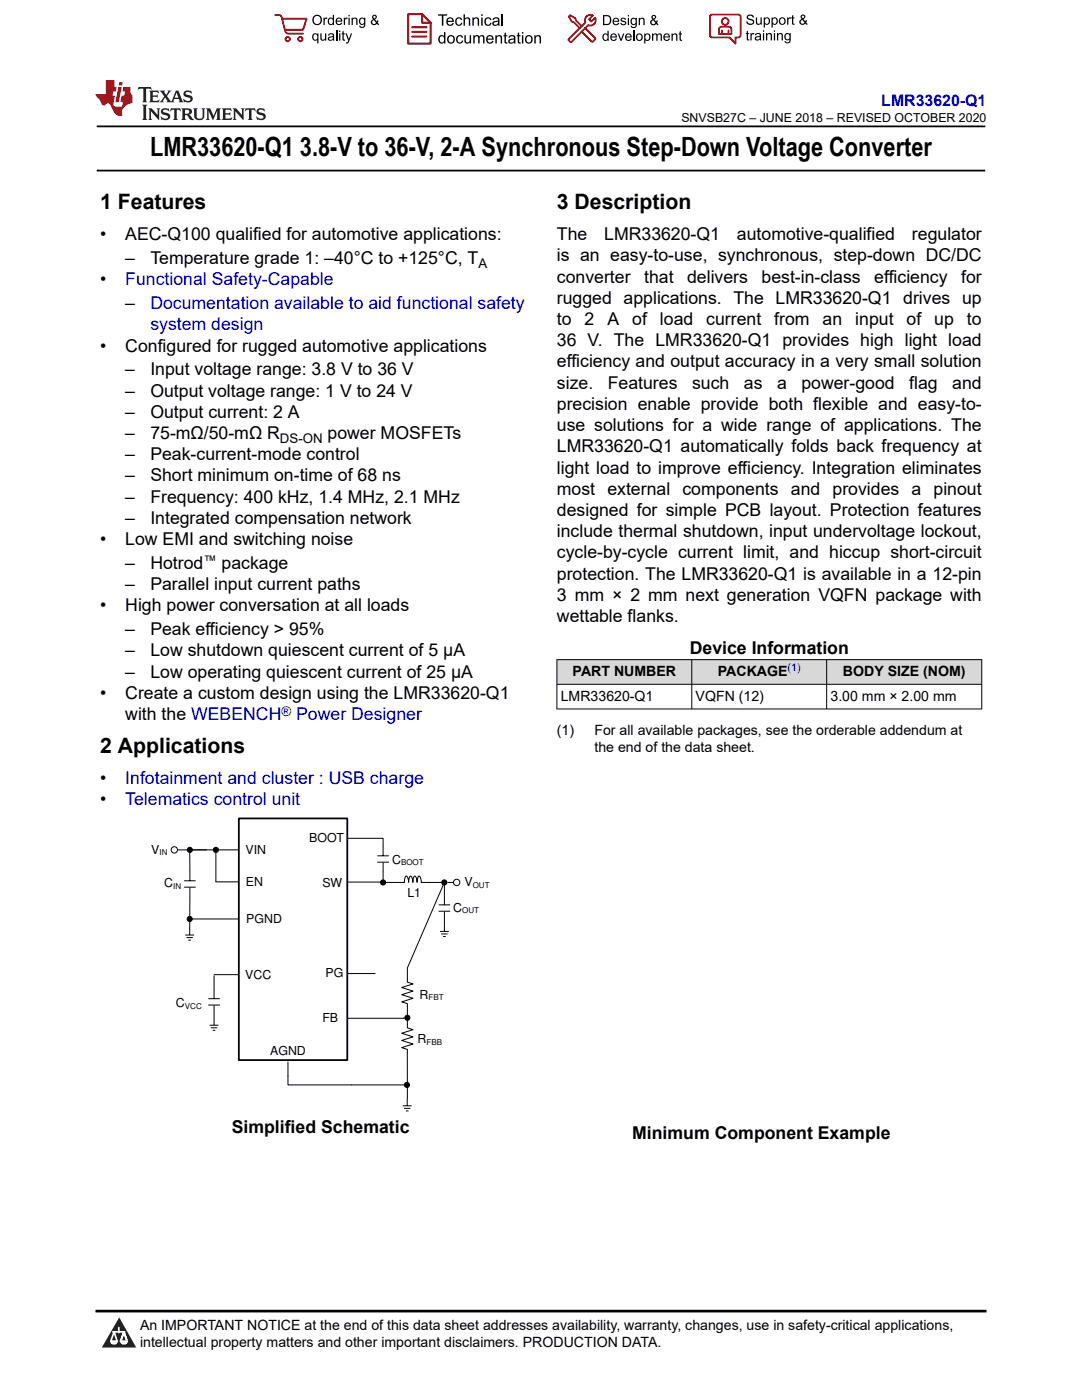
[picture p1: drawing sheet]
<svg xmlns="http://www.w3.org/2000/svg" width="216mm" height="279mm" viewBox="0 0 216 279" stroke-linecap="round" stroke-linejoin="round" font-family="sans-serif">
<defs><g id="words">
<g font-size="5.3">
<text x="29.9" y="31.2">LMR33620-Q1</text>
<text x="59.8" y="31.2">3.8-V to 36-V, 2-A Synchronous Step-Down Voltage Converter</text>
</g>
<g font-size="4.2">
<text x="20" y="41.8">1 Features</text>
<text x="111.1" y="41.8">3 Description</text>
<text x="20" y="150.3">2 Applications</text>
</g>
<g font-size="3.5">
<text x="20" y="47.9">•</text>
<text x="25" y="47.9">AEC-Q100 qualified for automotive applications:</text>
<text x="111.1" y="47.9">The</text>
<text x="120.6" y="47.9">LMR33620-Q1</text>
<text x="147" y="47.9">automotive-qualified</text>
<text x="182" y="47.9">regulator</text>
<text x="25" y="52.7">–</text>
<text x="30" y="52.7">Temperature grade 1: –40°C to +125°C, T</text>
<text x="111.1" y="52.2">is an easy-to-use, synchronous, step-down DC/DC</text>
<text x="20" y="56.9">•</text>
<text x="111.1" y="56.4">converter</text>
<text x="128.5" y="56.4">that</text>
<text x="137.1" y="56.4">delivers</text>
<text x="152" y="56.4">best-in-class</text>
<text x="174.4" y="56.4">efficiency</text>
<text x="191.8" y="56.4">for</text>
<text x="25" y="61.7">–</text>
<text x="111.1" y="60.6">rugged applications. The LMR33620-Q1 drives up</text>
<text x="111.1" y="64.9">to</text>
<text x="116.7" y="64.9">2</text>
<text x="121.2" y="64.9">A</text>
<text x="126.2" y="64.9">of load</text>
<text x="140.9" y="64.9">current</text>
<text x="154.5" y="64.9">from</text>
<text x="164.2" y="64.9">an</text>
<text x="170.7" y="64.9">input</text>
<text x="180.9" y="64.9">of up</text>
<text x="192.9" y="64.9">to</text>
<text x="20" y="70.2">•</text>
<text x="25" y="70.2">Configured for rugged automotive applications</text>
<text x="111.1" y="69.1">36 V. The LMR33620-Q1 provides high light load</text>
<text x="25" y="74.9">–</text>
<text x="30" y="74.9">Input voltage range: 3.8 V to 36 V</text>
<text x="111.1" y="73.3">efficiency and output accuracy in a very small solution</text>
<text x="111.1" y="77.6">size.</text>
<text x="121.3" y="77.6">Features</text>
<text x="138.1" y="77.6">such</text>
<text x="148.4" y="77.6">as</text>
<text x="155" y="77.6">a</text>
<text x="159.9" y="77.6">power-good</text>
<text x="181.4" y="77.6">flag</text>
<text x="190" y="77.6">and</text>
<text x="25" y="79.2">–</text>
<text x="25" y="83.4">–</text>
<text x="30" y="79.2">Output voltage range: 1 V to 24 V</text>
<text x="30" y="83.4">Output current: 2 A</text>
<text x="111.1" y="81.8">precision enable provide both flexible and easy-to-</text>
<text x="25" y="87.6">–</text>
<text x="30" y="87.6">75-mΩ/50-mΩ R</text>
<text x="65.4" y="87.6">power MOSFETs</text>
<text x="111.1" y="86">use solutions for a wide range of applications. The</text>
<text x="25" y="91.9">–</text>
<text x="30" y="91.9">Peak-current-mode control</text>
<text x="111.1" y="94.5">light load to improve efficiency. Integration eliminates</text>
<text x="111.1" y="90.3">LMR33620-Q1 automatically folds back frequency at</text>
<text x="25" y="96.1">–</text>
<text x="25" y="100.3">–</text>
<text x="30" y="96.1">Short minimum on-time of 68 ns</text>
<text x="30" y="100.3">Frequency: 400 kHz, 1.4 MHz, 2.1 MHz</text>
<text x="111.1" y="98.7">most external components and provides a pinout</text>
<text x="25" y="104.6">–</text>
<text x="30" y="104.6">Integrated compensation network</text>
<text x="111.1" y="103">designed for simple PCB layout. Protection features</text>
<text x="111.1" y="107.2">include thermal shutdown, input undervoltage lockout,</text>
<text x="20" y="108.8">•</text>
<text x="25" y="108.8">Low EMI and switching noise</text>
<text x="25" y="113.6">–</text>
<text x="30" y="113.6">Hotrod</text>
<text x="44.2" y="113.6">package</text>
<text x="111.1" y="111.4">cycle-by-cycle current limit, and hiccup short-circuit</text>
<text x="25" y="117.8">–</text>
<text x="30" y="117.8">Parallel input current paths</text>
<text x="111.1" y="115.7">protection. The LMR33620-Q1 is available in a 12-pin</text>
<text x="111.1" y="119.9">3 mm × 2 mm next generation VQFN package with</text>
<text x="20" y="122">•</text>
<text x="25" y="122">High power conversation at all loads</text>
<text x="111.1" y="124.1">wettable flanks.</text>
<text x="25" y="126.8">–</text>
<text x="25" y="131">–</text>
<text x="30" y="126.8">Peak efficiency &gt; 95%</text>
<text x="30" y="131">Low shutdown quiescent current of 5 μA</text>
<text x="137.6" y="130.5">Device Information</text>
<text x="25" y="135.2">–</text>
<text x="30" y="135.2">Low operating quiescent current of 25 μA</text>
<text x="20" y="139.5">•</text>
<text x="25" y="139.5">Create a custom design using the LMR33620-Q1</text>
<text x="25" y="143.7">with the WEBENCH</text>
<text x="20" y="156.4">•</text>
<text x="20" y="160.6">•</text>
<text x="46.2" y="226">Simplified Schematic</text>
<text x="126.1" y="227.4">Minimum Component Example</text>
</g>
<g font-size="3.5" fill="#00f">
<text x="25" y="56.9">Functional Safety-Capable</text>
<text x="30" y="61.7">Documentation available to aid functional safety</text>
<text x="30" y="65.9">system design</text>
<text x="59.1" y="143.7">Power Designer</text>
<text x="25" y="156.4">Infotainment and cluster : USB charge</text>
<text x="25" y="160.6">Telematics control unit</text>
</g>
<text font-size="3.2" fill="#00f" x="175.9" y="21.1">LMR33620-Q1</text>
<g font-size="2.8">
<text x="114.3" y="134.9">PART NUMBER</text>
<text x="143.3" y="134.9">PACKAGE</text>
<text x="168.2" y="134.9">BODY SIZE (NOM)</text>
<text x="111.9" y="139.8">LMR33620-Q1</text>
<text x="138.8" y="139.8">VQFN (12)</text>
<text x="165.7" y="139.8">3.00 mm × 2.00 mm</text>
<text x="111.1" y="146.6">(1)</text>
<text x="118.6" y="146.6">For all available packages, see the orderable addendum at</text>
<text x="118.6" y="150">the end of the data sheet.</text>
<text x="27.9" y="265.5">An IMPORTANT NOTICE at the end of this data sheet addresses availability, warranty, changes, use in safety-critical applications,</text>
<text x="27.9" y="268.9">intellectual property matters and other important disclaimers. PRODUCTION DATA.</text>
</g>
<g font-size="2.6">
<text x="95.5" y="53.4">A</text>
<text x="55.9" y="88.3">DS-ON</text>
<text x="40.6" y="112.7">™</text>
</g>
<text font-size="2.6" fill="#00f" x="56.2" y="142.9">®</text>
<g font-size="2.5">
<text x="136" y="24.3">SNVSB27C – JUNE 2018 – REVISED OCTOBER 2020</text>
<text x="30.2" y="170.4">V</text>
<text x="49" y="170.4">VIN</text>
<text x="61.7" y="168">BOOT</text>
<text x="78.2" y="172.4">C</text>
<text x="32.8" y="177">C</text>
<text x="49.1" y="176.8">EN</text>
<text x="64.3" y="177">SW</text>
<text x="81.3" y="178.9">L1</text>
<text x="92.7" y="176.9">V</text>
<text x="49.1" y="184.3">PGND</text>
<text x="90.4" y="182">C</text>
<text x="48.9" y="195.4">VCC</text>
<text x="64.9" y="195">PG</text>
<text x="35.1" y="201">C</text>
<text x="64.3" y="204">FB</text>
<text x="83.7" y="199.3">R</text>
<text x="83.3" y="208.2">R</text>
<text x="53.9" y="210.6">AGND</text>
</g>
<text font-size="2.1" fill="#00f" x="157.2" y="134">(1)</text>
<g font-size="1.6">
<text x="31.8" y="170.7">IN</text>
<text x="80" y="172.7">BOOT</text>
<text x="34.5" y="177.3">IN</text>
<text x="94.3" y="177.2">OUT</text>
<text x="92.2" y="182.3">OUT</text>
<text x="36.9" y="201.3">VCC</text>
<text x="85.5" y="199.6">FBT</text>
<text x="85.1" y="208.6">FBB</text>
</g>
</g></defs>
<path d="M19.3 25.2h177.3M19.3 34h177.3" fill="none" stroke="#000" stroke-width=".35"/>
<g fill="#d8d8d8">
<path d="M111.1 131.6h84.8v5h-84.8z" fill-rule="evenodd"/>
<path d="M111.2 131.7h26.8v4.8h-26.8z" fill-rule="evenodd"/>
<path d="M138.1 131.7h26.8v4.8h-26.8z" fill-rule="evenodd"/>
<path d="M165 131.7h30.8v4.8h-30.8z" fill-rule="evenodd"/>
</g>
<g fill="none" stroke="#000" stroke-width=".2">
<path d="M111.1 131.6h84.9M111.1 136.6h84.9M111.1 131.6v10M138 131.6v10M165 131.6v10M195.9 131.6v10M111.1 141.5h84.9M36.7 177.1h2.4M36.7 175.8h2.3M37.9 169.6v6.2M37.9 177.2v1.8M79 176.1h1.7a1.38 1.38 0 0 1 .4-1.3 1.33 1.33 0 0 1 .4 1.3 1.37 1.37 0 0 1 .4-1.3 1.33 1.33 0 0 1 .5 1.3 1.37 1.37 0 0 1 .4-1.3 1.33 1.33 0 0 1 .4 1.3 1.37 1.37 0 0 1 .4-1.3 1.27 1.27 0 0 1 .5 1.3h1.6"/>
<path d="M85.6 176.1h3.1M88.7 176v4.6M81.3 195.4v.6l1.1 .4-2.2 .7 2.2 .7-2.2 .7 2.2 .7-2.2 .7 1.1 .4v.6M87.5 181.9h2.3M87.5 180.6h2.3M88.7 182v1.8"/>
<circle cx="88.7" cy="176.1" r=".51"/>
</g>
<circle cx="88.7" cy="176.1" r=".51" fill="#000"/>
<path d="M47.7 163.3h21.6v48.3h-21.6z" fill-rule="evenodd" fill="#fff"/>
<path d="M47.7 163.3h21.6v48.3h-21.6z" fill="none" stroke="#000" stroke-width=".35"/>
<g fill="none" stroke="#000" stroke-width=".2">
<path d="M43.1 176h4.6M47.5 169.6h-12M75.3 172.1h2.3M75.3 170.8h2.3M76.4 168.9v1.9M76.4 172.2v1.8M89.3 176.1h1.2M88.7 183.8v.7"/>
<circle cx="37.9" cy="169.6" r=".51"/>
<circle cx="81.3" cy="203.1" r=".51"/>
</g>
<g fill="#000">
<circle cx="37.9" cy="169.6" r=".51"/>
<circle cx="81.3" cy="203.1" r=".51"/>
</g>
<circle cx="34.8" cy="169.6" r=".64" fill="#fff"/>
<circle cx="34.8" cy="169.6" r=".64" fill="none" stroke="#000" stroke-width=".2"/>
<circle cx="91.1" cy="176.1" r=".63" fill="#fff"/>
<g fill="none" stroke="#000" stroke-width=".2">
<path d="M37.9 179v7.5M43.1 169.6v6.4M69.3 167.3h7.1v1.6M69.3 176l7.1 .1M76.4 174v2.1h2.6M88.7 176.1l-7.4 17.1v2.2M37 186.6h1.7M37.2 187.1h1.3M37.6 187.6h.5M37.9 183.4h9.6M41.6 199.3h2.3M42.7 194.7v4.6"/>
<path d="M42.7 194.5h5M69.3 194.3h5.6M87.8 185.9h1.8M88 186.4h1.3M88.4 186.9h.5M88.7 184.5v1.3M41.6 200.6h2.3M41.8 204.6h1.8M42.1 205.1h1.2M42.5 205.6h.5M42.7 200.7v3.8M57.5 211.9v4.6h23.8"/>
<path d="M80.6 203.1v.1h-11.1M81.3 200.9v4.2l1.1 .4-2.2 .7 2.2 .7-2.2 .7 2.2 .8-2.2 .7 1.1 .3v11.2M80.4 220.7h1.7M80.6 221.2h1.3M81 221.7h.5"/>
<circle cx="43.1" cy="169.6" r=".51"/>
<circle cx="76.4" cy="176.1" r=".51"/>
<circle cx="91.1" cy="176.1" r=".63"/>
<circle cx="37.9" cy="183.4" r=".51"/>
<circle cx="81.2" cy="216.5" r=".51"/>
</g>
<g fill="#000">
<circle cx="43.1" cy="169.6" r=".51"/>
<circle cx="76.4" cy="176.1" r=".51"/>
<circle cx="37.9" cy="183.4" r=".51"/>
<circle cx="81.2" cy="216.5" r=".51"/>
</g>
<path d="M0 0h215.9v23.8h-215.9z" fill-rule="evenodd" fill="#fff"/>
<path d="M27.7 17.4l-.2 .6 .5-.3h.6v.1v2.2l-.2 .4h1l-.2-.4v-2.2v-.1h.5l.5 .3-.1-.6zM29.8 18.1l.2 .4v1.5l-.2 .4h1.9l.1-.6a1.08 1.08 0 0 1-1.3 .2v-.7h.6l.4 .2v-.6l-.4 .2h-.6v-.6l.2-.1a1 1 0 0 1 1 .2l-.1-.5zM31.8 18.1l1 1.1-1 1.2h.9l-.2-.2 .4-.7 .5 .7-.2 .2h1.6l-.2-.2 .1-.4h1l.1 .4-.1 .2h.9l-.2-.3-.8-2h-.5l-1 2.2-.8-1.1 .9-1.1h-.8l.2 .2-.5 .7-.3-.7 .1-.2zM35.2 18.5l.4 1h-.8zM36.8 18.2a.65 .65 0 0 0-.2 .7 .65 .65 0 0 0 .6 .5l.7 .2 .1 .2a.79 .79 0 0 1-.7 .4 .79 .79 0 0 1-.7-.5l.1 .7 .2-.1a.93 .93 0 0 0 1.1 .1 .93 .93 0 0 0 .4-1 1.46 1.46 0 0 0-1.2-.6l-.1-.3a1.09 1.09 0 0 1 1.2 .2l-.2-.6-.1 .1-.6-.2zM28.4 20.9l.2 .4v2.3l-.2 .3h1l-.2-.3v-2.3l.2-.4zM29.6 21.6l.2 .4v1.6l-.2 .3h.8l-.3-.3v-1.4l1.7 1.8v-2l.2-.4h-.8l.2 .2 .1 1.1-1.2-1.3zM32.3 21.8a.65 .65 0 0 0-.2 .7 .65 .65 0 0 0 .7 .4l.6 .2 .1 .2a.79 .79 0 0 1-.7 .4 .79 .79 0 0 1-.7-.5l.1 .7 .2-.1a.93 .93 0 0 0 1.1 .1 .93 .93 0 0 0 .4-.9 1.46 1.46 0 0 0-1.2-.6l-.1-.4a1.09 1.09 0 0 1 1.2 .2l-.2-.6-.1 .1-.6-.1zM34.1 21.6l-.1 .7a.63 .63 0 0 1 .7-.4l.1 1.7-.3 .3h1l-.2-.3v-1.7a.66 .66 0 0 1 .8 .4l-.1-.7zM36.2 21.6l.2 .4v1.6l-.2 .3h.9l-.2-.2v-.7h.5l.1 .2a.79 .79 0 0 0 1.2 .6l-1-.9a.61 .61 0 0 0 .6-.6 .61 .61 0 0 0-.5-.6zM36.9 21.9h.2a.47 .47 0 0 1 .5 .1 .47 .47 0 0 1 .1 .5l-.2 .2h-.6zM38.5 21.6l.2 .2a2.27 2.27 0 0 0 .4 2 1.04 1.04 0 0 0 1.7-.7v-1.3l.2-.2h-.8l.2 .4v1.1a.6 .6 0 0 1-.6 .6 .6 .6 0 0 1-.6-.6v-1.1l.3-.4zM41.1 21.6l.2 .4v1.6l-.2 .3h.7l-.2-.3v-1.5l.9 1.9 .8-1.9v1.5l-.2 .3h1l-.3-.3v-1.6l.3-.4h-.8l-.7 1.5-.7-1.5zM44.3 21.6l.2 .4v1.6l-.2 .3h1.9l.1-.5a1.09 1.09 0 0 1-1.3 .1v-.6h.6l.4 .1v-.6l-.4 .2h-.6v-.6l.2-.1a1.01 1.01 0 0 1 1 .3l-.1-.6zM46.4 21.6l.3 .4v1.6l-.3 .3h.8l-.2-.3v-1.4l1.6 1.8v-2l.2-.4h-.7l.2 .2v1.1l-1.2-1.3zM49 21.6l-.1 .7a.63 .63 0 0 1 .8-.4v1.7l-.3 .3h1l-.2-.3v-1.7a.66 .66 0 0 1 .8 .4l-.1-.7zM51.4 21.8a.65 .65 0 0 0-.2 .7 .65 .65 0 0 0 .6 .4l.6 .2 .2 .2a.79 .79 0 0 1-.8 .4 .79 .79 0 0 1-.6-.5l.1 .7 .2-.1a.93 .93 0 0 0 1 .1 .93 .93 0 0 0 .5-.9 1.46 1.46 0 0 0-1.3-.6l-.1-.4a1.09 1.09 0 0 1 1.3 .2l-.2-.6-.2 .1-.5-.1z" fill="#231f20"/>
<path d="M21.1 16v2.8h-2.1l.1 .3 .9 1a.95 .95 0 0 0 .9 .9 .59 .59 0 0 1 .6-.4 .59 .59 0 0 1 .5 .4l.4 .8a1.59 1.59 0 0 0 2.1 1.3 1.61 1.61 0 0 1 1-2.2l1-.4-.1-1.5a1.59 1.59 0 0 1-.4-1.6h-1.4l-.2 .9h.5l-.1 .8h-.5l-.2 1v.2l.4 .1-.2 .9h-.6a.73 .73 0 0 1-1.1-.7l.3-1.5h-.5l.2-.8h.5l.2-.9h-.5v-1.4zM23.6 17.4l-.6 3h.7l.6-3zM23.8 16.4l-.1 .7h.7l.1-.7z" fill="#ed1c24"/>
<g fill="#000">
<path d="M62.3 4a1 1 0 0 1 2 0 1 1 0 0 1-2 0zM62.8 3.4a.78 .78 0 0 0-.1 1.1 .78 .78 0 0 0 1.1 .1 .78 .78 0 0 0 .1-1.1 .78 .78 0 0 0-1.1-.1z" fill-rule="evenodd"/>
<path d="M62.5 6.8l.4-.2 .4 .3v-.2h.2v2h-.2v-.7a.68 .68 0 0 1-.9-.1 .68 .68 0 0 1 0-.9zM62.6 7a.51 .51 0 0 0-.1 .6 .51 .51 0 0 0 .7 .2 .51 .51 0 0 0 .1-.7 .51 .51 0 0 0-.7-.1z" fill-rule="evenodd"/>
<path d="M64.5 3.5h.3v.3l.1-.3h.3l.1 .1-.1 .2a.32 .32 0 0 0-.3 0 .32 .32 0 0 0-.1 .4v.8h-.3z" fill-rule="evenodd"/>
<path d="M63.9 6.7h.3v.8a.36 .36 0 0 0 .3 .4 .36 .36 0 0 0 .4-.5v-.7h.2v1.4h-.2v-.2a.51 .51 0 0 1-.6 .2 .51 .51 0 0 1-.4-.5z" fill-rule="evenodd"/>
<path d="M65.6 3.7l.4-.2 .4 .2v-.7h.3v2h-.3v-.2a.7 .7 0 0 1-1-.1 .7 .7 0 0 1 .2-1zM65.8 3.8a.51 .51 0 0 0-.1 .7 .51 .51 0 0 0 .6 .2 .51 .51 0 0 0 .1-.7 .51 .51 0 0 0-.6-.2z" fill-rule="evenodd"/>
<path d="M65.6 6.8a.66 .66 0 0 1 .8-.1 .66 .66 0 0 1 .3 .8v.6h-.2l-.1-.2a.52 .52 0 0 1-.7 .2 .52 .52 0 0 1-.2-.6l.3-.2a.42 .42 0 0 0 .6-.3l-.3-.2-.3 .1-.1 .2h-.3zM65.7 7.6a.35 .35 0 0 0 .3 .4 .35 .35 0 0 0 .4-.4v-.2z" fill-rule="evenodd"/>
<path d="M67.7 6.1h.2v.3h-.2zM67.7 6.7h.2v1.4h-.2z" fill-rule="evenodd"/>
<path d="M67.1 3.7a.68 .68 0 0 1 .9-.1 .68 .68 0 0 1 .3 .7h-1.1a.42 .42 0 0 0 .3 .5 .42 .42 0 0 0 .5-.3h.3a.73 .73 0 0 1-1.1 .4 .73 .73 0 0 1-.1-1.2zM67.4 3.8l-.2 .3h.8l-.2-.4z" fill-rule="evenodd"/>
<path d="M68.6 3.5h.2v.3l.2-.3h.3l.1 .1-.1 .2a.32 .32 0 0 0-.4 0 .32 .32 0 0 0-.1 .4v.8h-.2z" fill-rule="evenodd"/>
<path d="M68.3 6.3l.3-.1v.5h.2v.1h-.2v.9l.3 .4a.36 .36 0 0 1-.4 0 .36 .36 0 0 1-.2-.4v-.9h-.1v-.1h.1z" fill-rule="evenodd"/>
<path d="M68.9 6.7h.3l.4 1.1 .4-1.1h.3l-.6 1.4a.51 .51 0 0 1-.6 .6l-.1-.3h.3l.2-.3z" fill-rule="evenodd"/>
<path d="M69.5 3h.3v.3h-.3zM69.5 3.5h.3v1.5h-.3z" fill-rule="evenodd"/>
<path d="M70.2 3.5h.2v.2a.52 .52 0 0 1 .6-.2 .52 .52 0 0 1 .3 .6v.9h-.2v-.9a.34 .34 0 0 0-.3-.4 .34 .34 0 0 0-.4 .3v1h-.2z" fill-rule="evenodd"/>
<path d="M71.8 3.7l.4-.2 .5 .2v-.2h.2v1.3a.64 .64 0 0 1-.5 .8 .64 .64 0 0 1-.7-.5h.2a.41 .41 0 0 0 .5 .2 .41 .41 0 0 0 .2-.5 .69 .69 0 0 1-.9-.1 .69 .69 0 0 1 .1-1zM72 3.8a.5 .5 0 0 0-.1 .7 .5 .5 0 0 0 .7 .1 .5 .5 0 0 0 .1-.6 .5 .5 0 0 0-.7-.2z" fill-rule="evenodd"/>
<path d="M74.4 3.1a.47 .47 0 0 1 .7 .1 .47 .47 0 0 1-.3 .7l.4 .4 .1-.3 .2 .1-.1 .4 .3 .3-.2 .2-.3-.3a.63 .63 0 0 1-1 .1 .63 .63 0 0 1 .3-1l-.3-.4zM74.5 3.4a.27 .27 0 0 0 .5 0 .27 .27 0 0 0-.5 0zM74.4 4.1a.4 .4 0 0 0 0 .6 .4 .4 0 0 0 .6-.1l-.4-.6z" fill-rule="evenodd"/>
<path d="M87.4 2.9h1.8v.2h-.7v2h-.3v-2h-.8z" fill-rule="evenodd"/>
<path d="M87.6 7.2l.5-.2 .5 .2v-.8h.3v2.3h-.3v-.2a.76 .76 0 0 1-1-.1 .76 .76 0 0 1-.1-1zM87.9 7.4a.58 .58 0 0 0-.2 .7 .58 .58 0 0 0 .8 .2 .58 .58 0 0 0 .1-.7 .58 .58 0 0 0-.7-.2z" fill-rule="evenodd"/>
<path d="M89.5 7.2a.81 .81 0 0 1 1.1 .1 .81 .81 0 0 1-.2 1.2 .81 .81 0 0 1-1.1-.2l-.1-.7zM89.6 7.4a.57 .57 0 0 0 0 .8 .57 .57 0 0 0 .8 0 .57 .57 0 0 0 0-.7 .57 .57 0 0 0-.8-.1z" fill-rule="evenodd"/>
<path d="M89.3 3.7a.77 .77 0 0 1 .9-.2 .77 .77 0 0 1 .4 .9h-1.3a.48 .48 0 0 0 .4 .5 .48 .48 0 0 0 .6-.3h.3a.83 .83 0 0 1-1.3 .4 .83 .83 0 0 1 0-1.3zM89.5 3.8l-.2 .4h1l-.3-.5z" fill-rule="evenodd"/>
<path d="M91 3.7a.7 .7 0 0 1 1.2 .3h-.2a.45 .45 0 0 0-.6-.3 .45 .45 0 0 0-.3 .6 .45 .45 0 0 0 .3 .6 .45 .45 0 0 0 .6-.4l.3 .1a.76 .76 0 0 1-1.1 .5 .76 .76 0 0 1-.3-1.1z" fill-rule="evenodd"/>
<path d="M91.2 7.2a.7 .7 0 0 1 1.2 .3l-.3 .1a.45 .45 0 0 0-.5-.4 .45 .45 0 0 0-.3 .7 .45 .45 0 0 0 .3 .6 .45 .45 0 0 0 .6-.4h.2a.76 .76 0 0 1-1 .5 .76 .76 0 0 1-.4-1.1z" fill-rule="evenodd"/>
<path d="M92.5 2.9h.3v.8a.59 .59 0 0 1 .7-.2 .59 .59 0 0 1 .3 .6v1h-.2v-1a.4 .4 0 0 0-.5-.4 .4 .4 0 0 0-.3 .5v.9h-.3z" fill-rule="evenodd"/>
<path d="M92.7 7h.2v.9a.41 .41 0 0 0 .5 .6 .41 .41 0 0 0 .3-.6v-.9h.3v1.7h-.3v-.3a.58 .58 0 0 1-.7 .3 .58 .58 0 0 1-.3-.7z" fill-rule="evenodd"/>
<path d="M94.3 3.5h.2v.2a.59 .59 0 0 1 .7-.2 .59 .59 0 0 1 .4 .6v1h-.3v-1a.41 .41 0 0 0-.4-.4 .41 .41 0 0 0-.4 .5v.9h-.2z" fill-rule="evenodd"/>
<path d="M94.4 7h.3v.3a.56 .56 0 0 1 1 0 .54 .54 0 0 1 .6-.3 .54 .54 0 0 1 .4 .5v1.2h-.3v-1.1a.34 .34 0 0 0-.3-.4 .34 .34 0 0 0-.4 .3v1.2h-.3v-1.1a.38 .38 0 0 0-.5-.3 .38 .38 0 0 0-.2 .5v.9h-.3z" fill-rule="evenodd"/>
<path d="M96 2.9h.3v.3h-.3zM96 3.5h.3v1.6h-.3z" fill-rule="evenodd"/>
<path d="M96.8 3.7a.7 .7 0 0 1 1.3 .3h-.3a.45 .45 0 0 0-.6-.3 .45 .45 0 0 0-.3 .6 .45 .45 0 0 0 .3 .6 .45 .45 0 0 0 .6-.4l.3 .1a.76 .76 0 0 1-1.1 .5 .76 .76 0 0 1-.3-1.1z" fill-rule="evenodd"/>
<path d="M97.2 7.2a.77 .77 0 0 1 .9-.1 .77 .77 0 0 1 .4 .8h-1.2a.48 .48 0 0 0 .3 .6 .48 .48 0 0 0 .6-.4l.3 .1a.83 .83 0 0 1-1.3 .3 .83 .83 0 0 1 0-1.3zM97.4 7.4l-.1 .3h.9l-.2-.4z" fill-rule="evenodd"/>
<path d="M98.8 7h.3v.3a.59 .59 0 0 1 .7-.3 .59 .59 0 0 1 .4 .7v1h-.3v-1a.41 .41 0 0 0-.5-.5 .41 .41 0 0 0-.3 .6v.9h-.3z" fill-rule="evenodd"/>
<path d="M98.4 3.7a.74 .74 0 0 1 1-.2 .74 .74 0 0 1 .3 .9v.7h-.3v-.2a.59 .59 0 0 1-.8 .3 .59 .59 0 0 1-.3-.8l1.1-.3a.42 .42 0 0 0-.4-.4 .42 .42 0 0 0-.5 .3h-.2zM98.6 4.5a.36 .36 0 0 0 .2 .5 .36 .36 0 0 0 .5-.2l.1-.5z" fill-rule="evenodd"/>
<path d="M100.7 6.6l.2-.1v.5h.3v.2h-.3v1l.1 .2h.2l.1 .3a.41 .41 0 0 1-.5-.1 .41 .41 0 0 1-.1-.4v-1h-.2v-.2h.2z" fill-rule="evenodd"/>
<path d="M101.6 7.2a.74 .74 0 0 1 .9-.2 .74 .74 0 0 1 .3 1l.1 .7h-.3v-.2a.59 .59 0 0 1-.8 .2 .59 .59 0 0 1-.3-.8l1-.3a.42 .42 0 0 0-.3-.4 .42 .42 0 0 0-.5 .3h-.3zM101.8 8.1a.36 .36 0 0 0 .1 .5 .36 .36 0 0 0 .5-.3l.2-.4z" fill-rule="evenodd"/>
<path d="M103.3 6.6l.3-.1v.5h.3v.2h-.3v1l.1 .2h.2v.3a.41 .41 0 0 1-.5-.1 .41 .41 0 0 1-.1-.4v-1h-.2v-.2h.2z" fill-rule="evenodd"/>
<path d="M104.1 6.4h.3v.3h-.3zM104.1 7h.3v1.7h-.3z" fill-rule="evenodd"/>
<path d="M105 7.2a.81 .81 0 0 1 1.1 .1 .81 .81 0 0 1-.1 1.2 .81 .81 0 0 1-1.2-.2v-.7zM105.2 7.4a.57 .57 0 0 0-.1 .8 .57 .57 0 0 0 .8 0 .57 .57 0 0 0 0-.7 .57 .57 0 0 0-.7-.1z" fill-rule="evenodd"/>
<path d="M106.6 7h.3v.3a.59 .59 0 0 1 .7-.3 .59 .59 0 0 1 .4 .7v1h-.3v-1a.41 .41 0 0 0-.5-.5 .41 .41 0 0 0-.3 .6v.9h-.3z" fill-rule="evenodd"/>
<path d="M120.3 3h.7a1 1 0 0 1 1 1 1 1 0 0 1-1 1h-.7zM120.6 3.2v1.6h.4a.77 .77 0 0 0 .7-.8 .77 .77 0 0 0-.7-.8z" fill-rule="evenodd"/>
<path d="M120.4 6.9l.4-.2 .4 .2v-.8h.3v2h-.3v-.1a.7 .7 0 0 1-.9-.2 .7 .7 0 0 1 .1-.9zM120.6 7a.51 .51 0 0 0-.1 .7 .51 .51 0 0 0 .6 .1 .51 .51 0 0 0 .1-.6 .51 .51 0 0 0-.6-.2z" fill-rule="evenodd"/>
<path d="M122 6.9a.68 .68 0 0 1 .8-.2 .68 .68 0 0 1 .3 .8h-1.1a.42 .42 0 0 0 .3 .5 .42 .42 0 0 0 .5-.3h.3a.73 .73 0 0 1-1.1 .3 .73 .73 0 0 1 0-1.1zM122.2 7l-.2 .3h.8l-.2-.4z" fill-rule="evenodd"/>
<path d="M122.4 3.7a.68 .68 0 0 1 .8-.1 .68 .68 0 0 1 .4 .8h-1.1a.42 .42 0 0 0 .3 .4 .42 .42 0 0 0 .5-.3l.3 .1a.73 .73 0 0 1-1.2 .3 .73 .73 0 0 1 0-1.2zM122.6 3.8l-.1 .3h.8l-.2-.3z" fill-rule="evenodd"/>
<path d="M123.9 3.7l.1-.1a.62 .62 0 0 1 .9 .3l-.2 .1a.29 .29 0 0 0-.3-.3 .29 .29 0 0 0-.3 .3l.1 .1a.58 .58 0 0 1 .6 .1 .58 .58 0 0 1 .1 .6 .67 .67 0 0 1-1.1-.2l.2-.1a.33 .33 0 0 0 .4 .4 .33 .33 0 0 0 .3-.4 .71 .71 0 0 1-.9-.6z" fill-rule="evenodd"/>
<path d="M123.3 6.7h.2l.4 1.2 .4-1.2h.3l-.6 1.4h-.2z" fill-rule="evenodd"/>
<path d="M125.3 3h.2v.3h-.2zM125.3 3.6h.2v1.4h-.2z" fill-rule="evenodd"/>
<path d="M124.9 6.9a.68 .68 0 0 1 .8-.2 .68 .68 0 0 1 .4 .8h-1.1a.42 .42 0 0 0 .3 .5 .42 .42 0 0 0 .5-.3h.3a.73 .73 0 0 1-1.2 .3 .73 .73 0 0 1 0-1.1zM125.1 7l-.1 .3h.8l-.2-.4z" fill-rule="evenodd"/>
<path d="M126 3.7l.4-.2 .4 .2v-.1h.3v1.2a.64 .64 0 0 1-.5 .8 .64 .64 0 0 1-.8-.5l.3 .1a.41 .41 0 0 0 .5 .2 .41 .41 0 0 0 .2-.6 .69 .69 0 0 1-.9-.1 .69 .69 0 0 1 .1-1zM126.2 3.9a.5 .5 0 0 0-.1 .6 .5 .5 0 0 0 .6 .2 .5 .5 0 0 0 .2-.7 .5 .5 0 0 0-.7-.1z" fill-rule="evenodd"/>
<path d="M126.9 7.4a.73 .73 0 0 1 1.4 0 .73 .73 0 0 1-1.4 0zM127.3 7a.5 .5 0 0 0-.1 .7 .5 .5 0 0 0 .7 0 .5 .5 0 0 0 0-.6 .5 .5 0 0 0-.6-.1z" fill-rule="evenodd"/>
<path d="M127.5 3.6h.2v.2a.52 .52 0 0 1 .6-.3 .52 .52 0 0 1 .3 .6v.9h-.2v-.9a.34 .34 0 0 0-.3-.4 .34 .34 0 0 0-.4 .3v1h-.2z" fill-rule="evenodd"/>
<path d="M128.5 6.7h.3v.2a.67 .67 0 0 1 .9 0 .67 .67 0 0 1 0 .9 .55 .55 0 0 1-.9 .2v.7h-.3zM128.9 7a.5 .5 0 0 0-.1 .7 .5 .5 0 0 0 .6 .1 .5 .5 0 0 0 .2-.6 .5 .5 0 0 0-.7-.2z" fill-rule="evenodd"/>
<path d="M130.1 6.7h.2v.2a.49 .49 0 0 1 .9 0l.4-.2a.42 .42 0 0 1 .5 .4v1h-.3v-.9a.3 .3 0 0 0-.2-.3 .3 .3 0 0 0-.4 .2v1h-.2v-.9a.33 .33 0 0 0-.5-.3 .33 .33 0 0 0-.2 .5v.7h-.2z" fill-rule="evenodd"/>
<path d="M130.1 3.1a.47 .47 0 0 1 .8 .1 .47 .47 0 0 1-.3 .7l.3 .4 .1-.2h.3l-.2 .5 .3 .3-.2 .2-.3-.3a.63 .63 0 0 1-1 .1 .63 .63 0 0 1 .3-1l-.2-.5zM130.2 3.5a.27 .27 0 0 0 .5 0 .27 .27 0 0 0-.5 0zM130.2 4.1a.4 .4 0 0 0 0 .7 .4 .4 0 0 0 .6-.2l-.5-.6z" fill-rule="evenodd"/>
<path d="M132.5 6.9a.68 .68 0 0 1 .9-.2 .68 .68 0 0 1 .3 .8h-1.1a.42 .42 0 0 0 .3 .5 .42 .42 0 0 0 .5-.3h.3a.73 .73 0 0 1-1.1 .3 .73 .73 0 0 1-.1-1.1zM132.7 7l-.1 .3h.8l-.2-.4z" fill-rule="evenodd"/>
<path d="M134 6.7h.2v.2a.52 .52 0 0 1 .6-.2 .52 .52 0 0 1 .4 .6v.8h-.3v-.8a.34 .34 0 0 0-.2-.4 .34 .34 0 0 0-.4 .2l-.1 1h-.2z" fill-rule="evenodd"/>
<path d="M135.6 6.3l.2-.1v.5h.3v.2h-.3v.8l.3 .4a.36 .36 0 0 1-.4 0 .36 .36 0 0 1-.1-.4v-.8h-.2v-.2h.2z" fill-rule="evenodd"/>
<path d="M149.2 3a.8 .8 0 0 1 1.2 .5h-.2a.44 .44 0 0 0-.5-.4 .44 .44 0 0 0-.4 .5l.2 .1a.9 .9 0 0 1 1 .8 .84 .84 0 0 1-.9 .5 .84 .84 0 0 1-.7-.7h.3a.52 .52 0 0 0 .5 .5 .52 .52 0 0 0 .5-.6l-.2-.1a.85 .85 0 0 1-1-.8z" fill-rule="evenodd"/>
<path d="M149 6.3l.3-.2v.5h.2v.2h-.2v.9l.2 .4a.36 .36 0 0 1-.4-.1 .36 .36 0 0 1-.1-.4v-.8h-.2v-.2h.2z" fill-rule="evenodd"/>
<path d="M149.7 6.6h.3v.2l.1-.2h.3l.1 .1-.1 .2a.32 .32 0 0 0-.3 0 .32 .32 0 0 0-.1 .4v.8h-.3z" fill-rule="evenodd"/>
<path d="M150.7 6.8a.66 .66 0 0 1 .9-.2 .66 .66 0 0 1 .3 .9v.6h-.2l-.1-.2a.52 .52 0 0 1-.7 .2 .52 .52 0 0 1-.2-.7l.2-.1a.42 .42 0 0 0 .7-.3l-.3-.2h-.3l-.1 .3-.3-.1zM150.9 7.5a.35 .35 0 0 0 .3 .5 .35 .35 0 0 0 .4-.4v-.3z" fill-rule="evenodd"/>
<path d="M150.8 3.5h.3v.8a.36 .36 0 0 0 .3 .5 .36 .36 0 0 0 .4-.5v-.8h.2v1.4h-.2v-.2a.51 .51 0 0 1-.6 .3 .51 .51 0 0 1-.4-.6z" fill-rule="evenodd"/>
<path d="M152.2 6.1h.3v.2h-.3zM152.2 6.6h.3v1.5h-.3z" fill-rule="evenodd"/>
<path d="M152.4 3.5h.2v.2a.67 .67 0 0 1 .9 0 .67 .67 0 0 1 .1 .9 .55 .55 0 0 1-1 .2v.7h-.2zM152.7 3.8a.5 .5 0 0 0-.1 .7 .5 .5 0 0 0 .7 .1 .5 .5 0 0 0 .1-.6 .5 .5 0 0 0-.7-.2z" fill-rule="evenodd"/>
<path d="M152.9 6.6h.2v.2a.52 .52 0 0 1 .6-.2 .52 .52 0 0 1 .3 .6v.9h-.2v-.9a.34 .34 0 0 0-.3-.4 .34 .34 0 0 0-.4 .2v1.1h-.2z" fill-rule="evenodd"/>
<path d="M153.9 3.5h.3v.2a.67 .67 0 0 1 .9 0 .67 .67 0 0 1 0 .9 .55 .55 0 0 1-.9 .2v.7h-.3zM154.3 3.8a.5 .5 0 0 0-.1 .7 .5 .5 0 0 0 .6 .1 .5 .5 0 0 0 .2-.6 .5 .5 0 0 0-.7-.2z" fill-rule="evenodd"/>
<path d="M154.4 6.1h.3v.2h-.3zM154.4 6.6h.3v1.5h-.3z" fill-rule="evenodd"/>
<path d="M155 6.6h.3v.2a.52 .52 0 0 1 .6-.2 .52 .52 0 0 1 .3 .6v.9h-.2v-.9a.34 .34 0 0 0-.3-.4 .34 .34 0 0 0-.4 .2v1.1h-.3z" fill-rule="evenodd"/>
<path d="M155.4 4.2a.75 .75 0 0 1 1.5 0 .75 .75 0 0 1-1.5 0zM155.8 3.8a.5 .5 0 0 0-.1 .7 .5 .5 0 0 0 .8 0 .5 .5 0 0 0 0-.7 .5 .5 0 0 0-.7 0z" fill-rule="evenodd"/>
<path d="M156.7 6.8l.4-.2 .5 .2v-.2h.2v1.3a.64 .64 0 0 1-.5 .7 .64 .64 0 0 1-.8-.4h.3a.41 .41 0 0 0 .5 .2 .41 .41 0 0 0 .2-.5 .69 .69 0 0 1-.9-.1 .69 .69 0 0 1 .1-1zM156.9 6.9a.5 .5 0 0 0-.1 .7 .5 .5 0 0 0 .6 .1 .5 .5 0 0 0 .2-.7 .5 .5 0 0 0-.7-.1z" fill-rule="evenodd"/>
<path d="M157.1 3.5h.2v.2l.1-.2h.3h.2l-.1 .3a.32 .32 0 0 0-.4 0 .32 .32 0 0 0-.1 .4v.7h-.2z" fill-rule="evenodd"/>
<path d="M158 3.1l.3-.1v.5h.2v.2h-.2v.8l.3 .4a.36 .36 0 0 1-.4 0 .36 .36 0 0 1-.2-.4v-.8h-.1v-.2h.1z" fill-rule="evenodd"/>
<path d="M159.9 3a.47 .47 0 0 1 .7 .1 .47 .47 0 0 1-.3 .7l.4 .5 .1-.3h.2l-.1 .5 .3 .3-.2 .2-.3-.3a.63 .63 0 0 1-1 .1 .63 .63 0 0 1 .3-1l-.3-.5zM160 3.4a.27 .27 0 0 0 .5 0 .27 .27 0 0 0-.5 0zM159.9 4.1a.4 .4 0 0 0 0 .6 .4 .4 0 0 0 .6-.2l-.4-.6z" fill-rule="evenodd"/>
</g>
<path d="M67.2 6.1v2M126.5 6.1v2" fill="none" stroke="#000" stroke-width=".25"/>
<g fill="none" stroke="#de0000" stroke-width=".37">
<path d="M54.9 3h.9a1.19 1.19 0 0 1 .6 1.2l.6 2.1a.85 .85 0 0 0 1 .4h2.5M56.3 3.7h4.9l-.7 2.2h-3.6M116.1 5.2l-1.2-1.1-.1-.5-1-.6-.3 .3 .6 1 .5 .2 1.1 1.1M116.8 5.6l1.9 2v.3l-.4 .4h-.3l-1.9-2zM116.8 5.6l.6-.6a1.07 1.07 0 0 0 1.2-.2 1.07 1.07 0 0 0 .1-1.3l-.7 .8-.5-.4 .8-.8a1.07 1.07 0 0 0-1.2 .2 1.07 1.07 0 0 0-.3 1.2l-3.3 3.3v.3l.3 .3h.2l2.1-2.1M141.7 3.1l.4-.2h5.3l.3 .2 .1 3.9-.2 .4-.8 .1v1.2l-1.3-1.2h-3.4l-.4-.2zM143.5 5.6l.5-.3 1.7 .1 .2 .5v.9h-2.4zM144 6.1v.7M145.4 6.1v.7"/>
<circle cx="57.4" cy="7.8" r=".44"/>
<circle cx="59.9" cy="7.8" r=".44"/>
<circle cx="144.7" cy="4.3" r=".67"/>
</g>
<path d="M100.2 2.9v2.2" fill="none" stroke="#000" stroke-width=".28"/>
<path d="M81.4 2.8h2.8v1.7h1.7v4.2h-4.5zM82.3 6.4h2.8M82.3 5.4h2.8M82.3 7.3h2.8M84.2 2.8l1.7 1.7" fill="none" stroke="#de0000" stroke-width=".42"/>
<path d="M0 261.4h215.9v18h-215.9z" fill-rule="evenodd" fill="#fff"/>
<path d="M23.8 262.9l3.4 6h-6.9z" fill="#231f20"/>
<path d="M22.1 267.7h1.3l-.4 .5h-.3a.55 .55 0 0 1-.6-.5z" fill-rule="evenodd" fill="#fff"/>
<path d="M22.1 267.7h1.3l-.4 .5h-.3a.55 .55 0 0 1-.6-.5z" fill="none" stroke="#231f20" stroke-width=".34"/>
<path d="M22.1 267.7h1.3l-.4 .5h-.5zM22.6 265.8h.1M22.6 265.8h2.3zM23.7 265.9h.1M23.7 264.9v1zM24 267.7h.1" fill="none" stroke="#fff" stroke-width=".34"/>
<path d="M24.7 265.8l-.7 1.9z" fill="#fff"/>
<path d="M24.7 265.8l-.7 1.9z" fill="none" stroke="#fff" stroke-width=".34"/>
<path d="M24.7 265.8l.7 1.9z" fill="#fff"/>
<path d="M24.7 265.8l.7 1.9zM25.3 267.7h.1" fill="none" stroke="#fff" stroke-width=".34"/>
<path d="M22.8 265.8l-.7 1.9z" fill="#fff"/>
<path d="M22.8 265.8l-.7 1.9z" fill="none" stroke="#fff" stroke-width=".34"/>
<path d="M22.8 265.8l.6 1.9z" fill="#fff"/>
<path d="M22.8 265.8l.6 1.9z" fill="none" stroke="#fff" stroke-width=".34"/>
<path d="M24.1 267.7h1.3a.65 .65 0 0 1-.6 .5 .65 .65 0 0 1-.7-.5z" fill-rule="evenodd" fill="#fff"/>
<path d="M24.1 267.7h1.3a.65 .65 0 0 1-.6 .5 .65 .65 0 0 1-.7-.5z" fill="none" stroke="#231f20" stroke-width=".34"/>
<path d="M24 267.7h.1M24.1 267.7h1.3l-.4 .5h-.5z" fill="none" stroke="#fff" stroke-width=".34"/>
<path d="M19 261.7h177.8" fill="none" stroke="#000" stroke-width=".53"/>
<use href="#words"/>
</svg>
